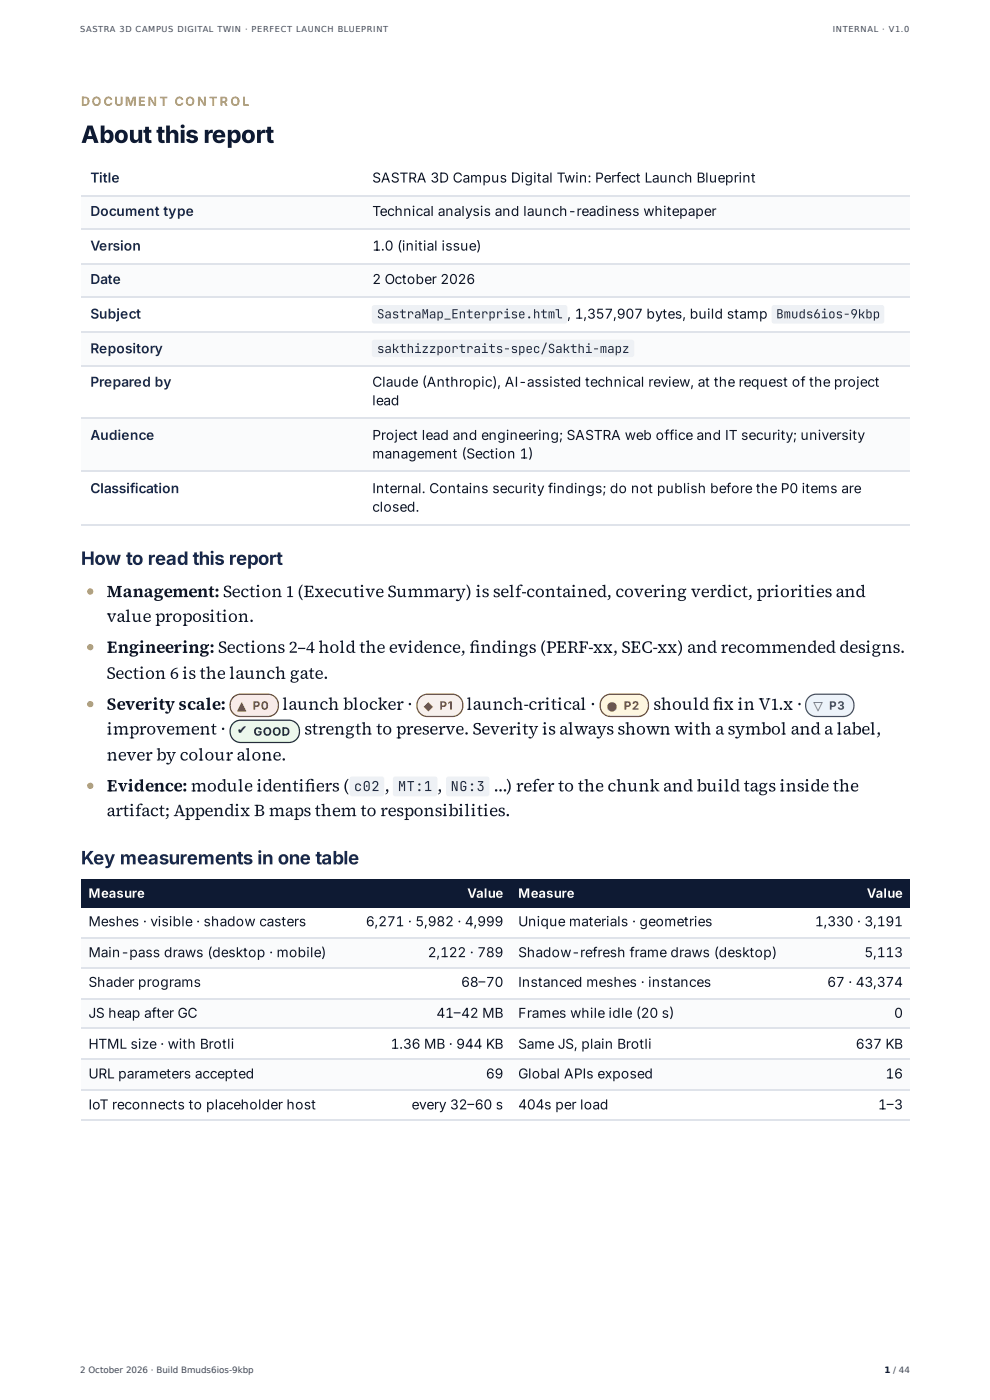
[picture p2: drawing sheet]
<svg xmlns="http://www.w3.org/2000/svg" width="210mm" height="297mm" viewBox="0 0 210 297" stroke-linecap="round" stroke-linejoin="round" font-family="sans-serif">
<defs><g id="words">
<text font-size="5.1" fill="#0e1a33" x="17.2" y="30.4">About this report</text>
<g font-size="3.9" fill="#17284d">
<text x="17.2" y="120">How to read this report</text>
<text x="17.2" y="183.6">Key measurements in one table</text>
</g>
<g font-size="3.6" fill="#0f1626">
<text x="22.7" y="126.8">Management: Section 1 (Executive Summary) is self-contained, covering verdict, priorities and</text>
<text x="22.7" y="132.1">value proposition.</text>
<text x="22.7" y="138.6">Engineering: Sections 2–4 hold the evidence, fndings (PERF-xx, SEC-xx) and recommended designs.</text>
<text x="99.7" y="138.6">i</text>
<text x="22.7" y="144.2">Section 6 is the launch gate.</text>
<text x="22.7" y="150.7">Severity scale:</text>
<text x="22.7" y="156">improvement ·</text>
<text x="60" y="150.7">launch blocker ·</text>
<text x="64.6" y="156">strength to preserve. Severity is always shown with a symbol and a label,</text>
<text x="99.1" y="150.7">launch-critical ·</text>
<text x="138.7" y="150.7">should fx in V1.x ·</text>
<text x="151.4" y="150.7">i</text>
<text x="22.7" y="161.5">never by colour alone.</text>
<text x="22.7" y="168.1">Evidence: module identifers (</text>
<text x="22.7" y="173.3">artifact; Appendix B maps them to responsibilities.</text>
<text x="64.7" y="168.1">i</text>
<text x="81.7" y="168.1">,</text>
<text x="92.9" y="168.1">,</text>
<text x="104.8" y="168.1">…) refer to the chunk and build tags inside the</text>
</g>
<g font-size="2.9" fill="#17284d">
<text x="19.2" y="38.8">Title</text>
<text x="19.2" y="45.9">Document type</text>
<text x="19.2" y="53.2">Version</text>
<text x="19.2" y="60.3">Date</text>
<text x="19.2" y="67.7">Subject</text>
<text x="19.2" y="75">Repository</text>
<text x="19.2" y="82.1">Prepared by</text>
<text x="19.2" y="93.4">Audience</text>
<text x="19.2" y="104.7">Classification</text>
</g>
<g font-size="2.9" fill="#0f1626">
<text x="79.1" y="38.8">SASTRA 3D Campus Digital Twin: Perfect Launch Blueprint</text>
<text x="79.1" y="45.9">Technical analysis and launch-readiness whitepaper</text>
<text x="79.1" y="53.2">1.0 (initial issue)</text>
<text x="79.1" y="60.3">2 October 2026</text>
<text x="122" y="67.7">1,357,907 bytes, build stamp</text>
<text x="79.1" y="82.1">Claude (Anthropic), AI-assisted technical review, at the request of the project</text>
<text x="79.1" y="86.1">lead</text>
<text x="79.1" y="93.4">Project lead and engineering; SASTRA web office and IT security; university</text>
<text x="79.1" y="97.4">management (Section 1)</text>
<text x="79.1" y="104.7">Internal. Contains security findings; do not publish before the P0 items are</text>
<text x="79.1" y="108.7">closed.</text>
<text x="18.8" y="196.7">Meshes · visible · shadow casters</text>
<text x="77.7" y="196.7">6,271 · 5,982 · 4,999</text>
<text x="110" y="196.7">Unique materials · geometries</text>
<text x="173" y="196.7">1,330 · 3,191</text>
<text x="18.8" y="203.3">Main-pass draws (desktop · mobile)</text>
<text x="90.8" y="203.3">2,122 · 789</text>
<text x="110" y="203.3">Shadow-refresh frame draws (desktop)</text>
<text x="183.6" y="203.3">5,113</text>
<text x="18.8" y="209.6">Shader programs</text>
<text x="97.9" y="209.6">68–70</text>
<text x="110" y="209.6">Instanced meshes · instances</text>
<text x="175.7" y="209.6">67 · 43,374</text>
<text x="18.8" y="216.2">JS heap after GC</text>
<text x="92.7" y="216.2">41–42 MB</text>
<text x="110" y="216.2">Frames while idle (20 s)</text>
<text x="189.9" y="216.2">0</text>
<text x="18.8" y="222.7">HTML size · with Brotli</text>
<text x="82.9" y="222.7">1.36 MB · 944 KB</text>
<text x="110" y="222.7">Same JS, plain Brotli</text>
<text x="181.7" y="222.7">637 KB</text>
<text x="18.8" y="229.1">URL parameters accepted</text>
<text x="103.2" y="229.1">69</text>
<text x="110" y="229.1">Global APIs exposed</text>
<text x="188" y="229.1">16</text>
<text x="18.8" y="235.6">IoT reconnects to placeholder host</text>
<text x="87.4" y="235.6">every 32–60 s</text>
<text x="110" y="235.6">404s per load</text>
<text x="186.4" y="235.6">1–3</text>
</g>
<g font-size="2.9" fill="#1d2a45">
<text x="75.2" y="168">c02</text>
<text x="84.5" y="168">MT:1</text>
<text x="95.7" y="168">NG:3</text>
</g>
<text font-size="2.7" fill="#c9a03c" x="17.2" y="22.5">DO CUMEN T CO N T R O L</text>
<g font-size="2.7" fill="#1d2a45">
<text x="80" y="67.6">SastraMap_Enterprise.html ,</text>
<text x="164.8" y="67.6">Bmuds6ios-9kbp</text>
<text x="80" y="75">sakthizzportraits-spec/Sakthi-mapz</text>
</g>
<g font-size="2.7" fill="#fff">
<text x="18.8" y="190.7">Measure</text>
<text x="99.2" y="190.7">Value</text>
<text x="110" y="190.7">Measure</text>
<text x="184.1" y="190.7">Value</text>
</g>
<text font-size="2.6" fill="#a32222" x="50.3" y="150.7">▲ P0</text>
<text font-size="2.6" fill="#0a6b0a" x="50.3" y="156">✔ GOOD</text>
<text font-size="2.6" fill="#9a3f17" x="90" y="150.7">◆ P1</text>
<text font-size="2.6" fill="#8a5a00" x="128.9" y="150.7">● P2</text>
<text font-size="2.6" fill="#2b4f7f" x="172.7" y="150.7">▽ P3</text>
<text font-size="1.9" fill="#43464f" x="17" y="291.6">2 October 2026 · Build Bmuds6ios-9kbp</text>
<text font-size="1.9" fill="#0e1a33" x="187.8" y="291.6">1 / 44</text>
<g font-size="1.7" fill="#43464f">
<text x="17" y="6.9">SASTRA 3D CAMPUS DIGITAL TWIN · PERFECT LAUNCH BLUEPRINT</text>
<text x="176.9" y="6.9">INTERNAL · V1.0</text>
</g>
</g></defs>
<g fill="#fafbfc">
<path d="M17.2 41.4h59.9v7.4h-59.9z"/>
<path d="M77.1 41.4h116.1v7.4h-116.1z"/>
<path d="M17.2 55.9h59.9v7.3h-59.9z"/>
<path d="M77.1 55.9h116.1v7.3h-116.1z"/>
<path d="M17.2 70.3h59.9v7.4h-59.9z"/>
<path d="M77.1 70.3h116.1v7.4h-116.1z"/>
<path d="M17.2 89h59.9v11.3h-59.9z"/>
<path d="M77.1 89h116.1v11.3h-116.1z"/>
</g>
<path d="M17.2 41.5h176M17.2 48.6h176M17.2 56h176M17.2 63.1h176M17.2 70.4h176M17.2 77.8h176M17.2 88.8h176M17.2 100.1h176M17.2 111.4h176" fill="none" stroke="#dfe3ea" stroke-width=".26"/>
<g fill="#0e1a33">
<path d="M17.2 186.7h57v6.1h-57z"/>
<path d="M74.2 186.7h34.2v6.1h-34.2z"/>
<path d="M108.4 186.7h61.8v6.1h-61.8z"/>
<path d="M170.2 186.7h23v6.1h-23z"/>
</g>
<g fill="#fafbfc">
<path d="M17.2 199.1h57v6.6h-57z"/>
<path d="M74.2 199.1h34.2v6.6h-34.2z"/>
<path d="M108.4 199.1h61.8v6.6h-61.8z"/>
<path d="M170.2 199.1h23v6.6h-23z"/>
<path d="M17.2 212h57v6.5h-57z"/>
<path d="M74.2 212h34.2v6.5h-34.2z"/>
<path d="M108.4 212h61.8v6.5h-61.8z"/>
<path d="M170.2 212h23v6.5h-23z"/>
<path d="M17.2 225.1h57v6.3h-57z"/>
<path d="M74.2 225.1h34.2v6.3h-34.2z"/>
<path d="M108.4 225.1h61.8v6.3h-61.8z"/>
<path d="M170.2 225.1h23v6.3h-23z"/>
</g>
<path d="M17.2 199.2h176M17.2 205.5h176M17.2 212.1h176M17.2 218.4h176M17.2 225h176M17.2 231.6h176M17.2 237.9h176" fill="none" stroke="#dfe3ea" stroke-width=".26"/>
<g fill="#eef1f5">
<path d="M79.1 64.9l.4-.1h40.5l.3 .1 .2 .3v3l-.2 .4-.3 .1h-40.5l-.3-.1-.2-.3v-3z"/>
<path d="M164 64.9l.4-.1h22.9l.5 .4v3.1l-.3 .3-.3 .1h-22.9l-.4-.2v-.3v-2.9z"/>
<path d="M79.1 72.3l.4-.2h54.7l.2 .1 .3 .4v2.7l-.2 .4-.3 .1h-54.7l-.3-.1-.2-.3v-2.7z"/>
</g>
<g fill="#c9a03c">
<circle cx="19.2" cy="125.6" r=".66"/>
<circle cx="19.2" cy="137.5" r=".66"/>
<circle cx="19.2" cy="149.6" r=".66"/>
</g>
<path d="M49.5 148.1a2.23 2.23 0 0 1 1.6-.7h5.8a2.37 2.37 0 0 1 2.2 2.4 2.37 2.37 0 0 1-2.2 2.4h-5.8a2.38 2.38 0 0 1-2.1-1.5 2.38 2.38 0 0 1 .5-2.6z" fill="#fdecec"/>
<path d="M49.5 148.1a2.23 2.23 0 0 1 1.6-.7h5.8a2.37 2.37 0 0 1 2.2 2.4 2.37 2.37 0 0 1-2.2 2.4h-5.8a2.38 2.38 0 0 1-2.1-1.5 2.38 2.38 0 0 1 .5-2.6z" fill="none" stroke="#a32222" stroke-width=".26"/>
<path d="M89.2 148.1a2.23 2.23 0 0 1 1.6-.7h5.2a2.37 2.37 0 0 1 2.3 2.4 2.37 2.37 0 0 1-2.3 2.4h-5.2a2.38 2.38 0 0 1-2.1-1.5 2.38 2.38 0 0 1 .5-2.6z" fill="#fdf0ea"/>
<path d="M89.2 148.1a2.23 2.23 0 0 1 1.6-.7h5.2a2.37 2.37 0 0 1 2.3 2.4 2.37 2.37 0 0 1-2.3 2.4h-5.2a2.38 2.38 0 0 1-2.1-1.5 2.38 2.38 0 0 1 .5-2.6z" fill="none" stroke="#9a3f17" stroke-width=".26"/>
<path d="M128.1 148.1a2.23 2.23 0 0 1 1.6-.7h5.8a2.37 2.37 0 0 1 2.2 2.4 2.37 2.37 0 0 1-2.2 2.4h-5.8a2.38 2.38 0 0 1-2.1-1.5 2.38 2.38 0 0 1 .5-2.6z" fill="#fff6df"/>
<path d="M128.1 148.1a2.23 2.23 0 0 1 1.6-.7h5.8a2.37 2.37 0 0 1 2.2 2.4 2.37 2.37 0 0 1-2.2 2.4h-5.8a2.38 2.38 0 0 1-2.1-1.5 2.38 2.38 0 0 1 .5-2.6z" fill="none" stroke="#8a5a00" stroke-width=".26"/>
<path d="M171.7 148.1a2.23 2.23 0 0 1 1.6-.7h5.8a2.37 2.37 0 0 1 2.2 2.4 2.37 2.37 0 0 1-2.2 2.4h-5.8a2.38 2.38 0 0 1-2.1-1.5 2.38 2.38 0 0 1 .5-2.6z" fill="#edf3fb"/>
<path d="M171.7 148.1a2.23 2.23 0 0 1 1.6-.7h5.8a2.37 2.37 0 0 1 2.2 2.4 2.37 2.37 0 0 1-2.2 2.4h-5.8a2.38 2.38 0 0 1-2.1-1.5 2.38 2.38 0 0 1 .5-2.6z" fill="none" stroke="#2b4f7f" stroke-width=".26"/>
<path d="M49.5 153.6a2.23 2.23 0 0 1 1.6-.6h10.3a2.37 2.37 0 0 1 2.2 2.3 2.37 2.37 0 0 1-2.2 2.4h-10.3a2.38 2.38 0 0 1-2.1-1.5 2.38 2.38 0 0 1 .5-2.6z" fill="#ecf7ec"/>
<path d="M49.5 153.6a2.23 2.23 0 0 1 1.6-.6h10.3a2.37 2.37 0 0 1 2.2 2.3 2.37 2.37 0 0 1-2.2 2.4h-10.3a2.38 2.38 0 0 1-2.1-1.5 2.38 2.38 0 0 1 .5-2.6z" fill="none" stroke="#0a6b0a" stroke-width=".26"/>
<circle cx="19.2" cy="166.9" r=".66" fill="#c9a03c"/>
<g fill="#eef1f5">
<path d="M74.4 165.1l.4-.2 6.5 .1 .3 .5v3.3l-.5 .3h-6.5l-.4-.5v-3.1z"/>
<path d="M83.6 165.1l.4-.2 8.6 .1 .3 .5v3.3l-.5 .3h-8.6l-.4-.5v-3.1z"/>
<path d="M94.9 165.1l.4-.2 8.3 .1 .3 .5v3.3l-.5 .3h-8.3l-.4-.5v-3.1z"/>
</g>
<use href="#words"/>
</svg>
